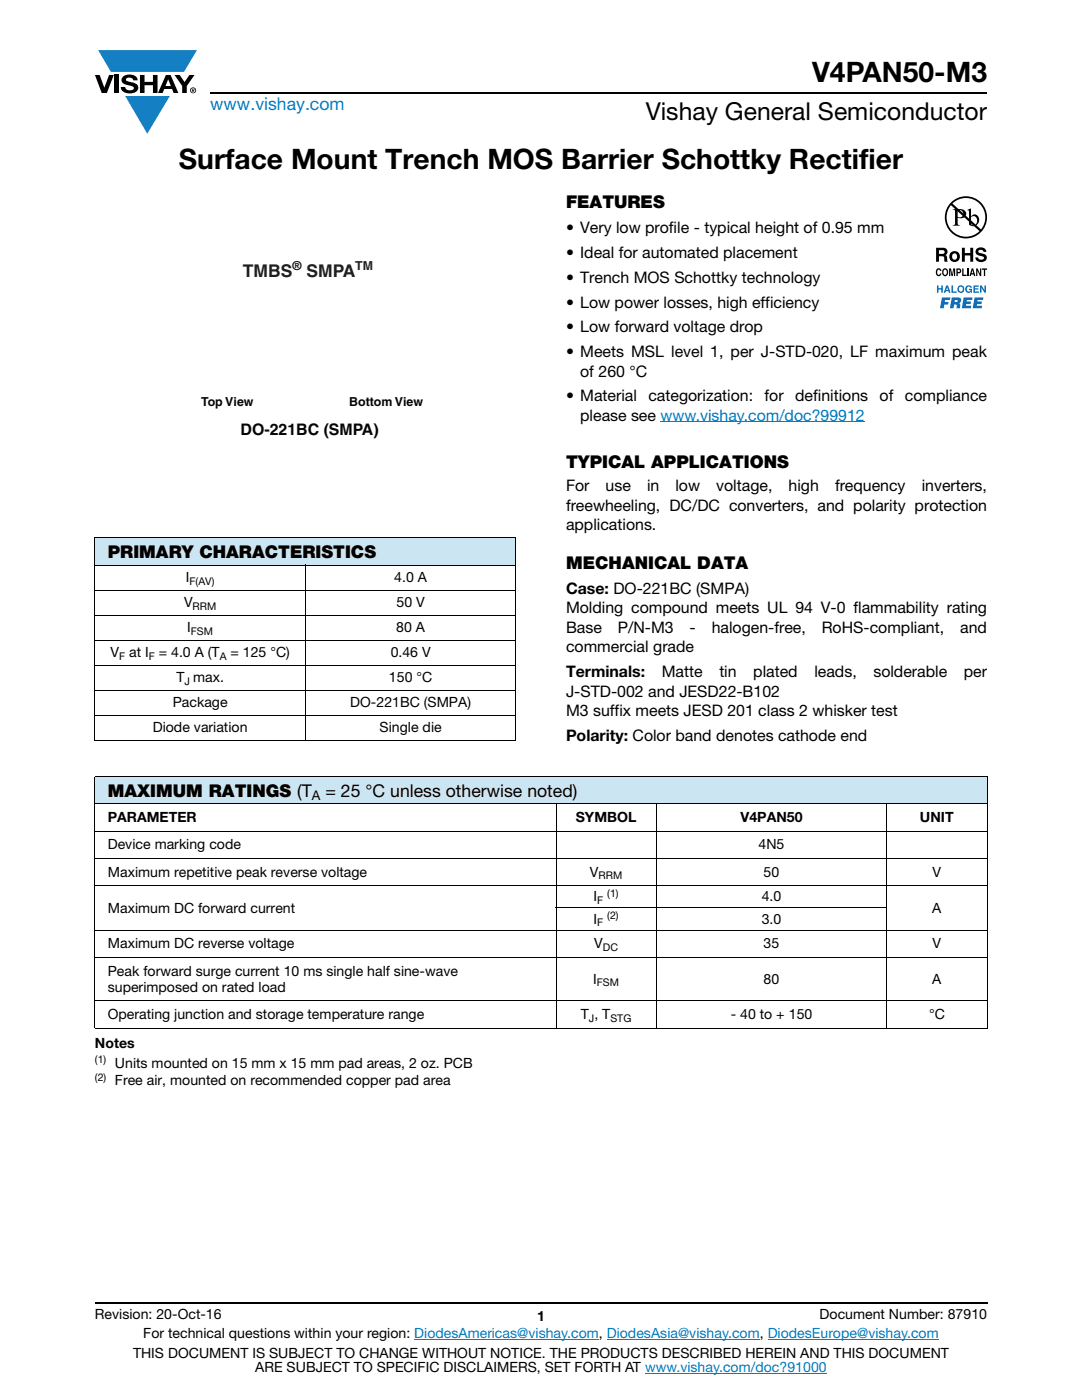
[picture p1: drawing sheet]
<svg xmlns="http://www.w3.org/2000/svg" width="216mm" height="279mm" viewBox="0 0 216 279" stroke-linecap="round" stroke-linejoin="round" font-family="sans-serif">
<defs><g id="words">
<g font-size="5.6">
<text x="162.1" y="16.4">V4PAN50-M3</text>
<text x="35.7" y="33.8">Surface Mount Trench MOS Barrier Schottky Rectifier</text>
</g>
<text font-size="4.9" x="128.8" y="24">Vishay General Semiconductor</text>
<text font-size="3.5" fill="#007ec4" x="42" y="21.9">www.vishay.com</text>
<g font-size="3.5">
<text x="112.9" y="41.5">FEATURES</text>
<text x="112.9" y="93.4">TYPICAL APPLICATIONS</text>
<text x="21.5" y="111.4">PRIMARY CHARACTERISTICS</text>
<text x="112.9" y="113.5">MECHANICAL DATA</text>
<text x="21.5" y="159">MAXIMUM RATINGS (T</text>
<text x="64.9" y="159">= 25 °C unless otherwise noted)</text>
</g>
<g font-size="3.5" fill="#211e1e">
<text x="48.5" y="55.2">TMBS</text>
<text x="61.2" y="55.2">SMPA</text>
</g>
<g font-size="3.2">
<text x="112.9" y="46.6">• Very low profile - typical height of 0.95 mm</text>
<text x="112.9" y="51.5">• Ideal for automated placement</text>
<text x="112.9" y="56.5">• Trench MOS Schottky technology</text>
<text x="112.9" y="61.4">• Low power losses, high efficiency</text>
<text x="112.9" y="66.3">• Low forward voltage drop</text>
<text x="112.9" y="71.3">• Meets MSL level 1, per J-STD-020, LF maximum peak</text>
<text x="115.8" y="75.2">of 260 °C</text>
<text x="112.9" y="80.1">• Material</text>
<text x="115.8" y="84">please see www.vishay.com/doc?99912</text>
<text x="129.4" y="80.1">categorization:</text>
<text x="152.6" y="80.1">for</text>
<text x="158.7" y="80.1">definitions</text>
<text x="175.5" y="80.1">of</text>
<text x="180.6" y="80.1">compliance</text>
<text x="112.9" y="98.1">For</text>
<text x="112.9" y="102">freewheeling, DC/DC converters, and polarity protection</text>
<text x="120.8" y="98.1">use</text>
<text x="129.1" y="98.1">in</text>
<text x="134.8" y="98.1">low</text>
<text x="142.9" y="98.1">voltage,</text>
<text x="157.3" y="98.1">high</text>
<text x="166.6" y="98.1">frequency</text>
<text x="183.9" y="98.1">inverters,</text>
<text x="112.9" y="105.9">applications.</text>
<text x="112.9" y="118.6">Case: DO-221BC (SMPA)</text>
<text x="112.9" y="122.4">Molding compound meets UL 94 V-0 flammability rating</text>
<text x="112.9" y="126.3">Base</text>
<text x="112.9" y="130.2">commercial grade</text>
<text x="123.3" y="126.3">P/N-M3</text>
<text x="137.6" y="126.3">-</text>
<text x="142" y="126.3">halogen-free,</text>
<text x="164" y="126.3">RoHS-compliant,</text>
<text x="191.6" y="126.3">and</text>
<text x="112.9" y="135.1">Terminals:</text>
<text x="132" y="135.1">Matte</text>
<text x="143.5" y="135.1">tin</text>
<text x="150.3" y="135.1">plated</text>
<text x="162.5" y="135.1">leads,</text>
<text x="174.3" y="135.1">solderable</text>
<text x="192.3" y="135.1">per</text>
<text x="112.9" y="139">J-STD-002 and JESD22-B102</text>
<text x="112.9" y="142.9">M3 suffix meets JESD 201 class 2 whisker test</text>
<text x="112.9" y="147.8">Polarity: Color band denotes cathode end</text>
</g>
<text font-size="3.2" fill="#050504" x="48" y="86.9">DO-221BC (SMPA)</text>
<g font-size="2.8">
<text x="37.1" y="116.2">I</text>
<text x="78.7" y="116.2">4.0 A</text>
<text x="36.7" y="121.2">V</text>
<text x="79.1" y="121.2">50 V</text>
<text x="22.1" y="131.2">V</text>
<text x="25.8" y="131.2">at I</text>
<text x="31.7" y="131.2">= 4.0 A (T</text>
<text x="37.4" y="126.2">I</text>
<text x="46" y="131.2">= 125 °C)</text>
<text x="78" y="131.2">0.46 V</text>
<text x="79.1" y="126.2">80 A</text>
<text x="35.2" y="136.2">T max.</text>
<text x="77.6" y="136.2">150 °C</text>
<text x="34.5" y="141.2">Package</text>
<text x="69.9" y="141.2">DO-221BC (SMPA)</text>
<text x="30.5" y="146.2">Diode variation</text>
<text x="75.8" y="146.2">Single die</text>
<text x="21.5" y="164">PARAMETER</text>
<text x="114.9" y="164">SYMBOL</text>
<text x="147.8" y="164">V4PAN50</text>
<text x="183.6" y="164">UNIT</text>
<text x="21.5" y="169.5">Device marking code</text>
<text x="151.4" y="169.5">4N5</text>
<text x="21.5" y="175">Maximum repetitive peak reverse voltage</text>
<text x="117.7" y="175">V</text>
<text x="118.4" y="179.9">I</text>
<text x="152" y="179.9">4.0</text>
<text x="152.4" y="175">50</text>
<text x="186.1" y="175">V</text>
<text x="21.5" y="182.1">Maximum DC forward current</text>
<text x="118.4" y="184.3">I</text>
<text x="152" y="184.3">3.0</text>
<text x="186" y="182.1">A</text>
<text x="21.5" y="189.3">Maximum DC reverse voltage</text>
<text x="118.6" y="189.3">V</text>
<text x="152.4" y="189.3">35</text>
<text x="186.1" y="189.3">V</text>
<text x="21.5" y="194.7">Peak forward surge current 10 ms single half sine-wave</text>
<text x="21.5" y="197.9">superimposed on rated load</text>
<text x="118.4" y="196.3">I</text>
<text x="152.4" y="196.3">80</text>
<text x="186" y="196.3">A</text>
<text x="21.5" y="203.4">Operating junction and storage temperature range</text>
<text x="115.9" y="203.4">T , T</text>
<text x="145.8" y="203.4">- 40 to + 150</text>
<text x="185.4" y="203.4">°C</text>
<text x="18.9" y="209.2">Notes</text>
<text x="22.9" y="213.1">Units mounted on 15 mm x 15 mm pad areas, 2 oz. PCB</text>
<text x="22.9" y="216.6">Free air, mounted on recommended copper pad area</text>
<text x="18.9" y="263.3">Revision: 20-Oct-16</text>
<text x="107.2" y="263.6">1</text>
<text x="163.6" y="263.3">Document Number: 87910</text>
<text x="28.6" y="267.1">For technical questions within your region: DiodesAmericas@vishay.com, DiodesAsia@vishay.com, DiodesEurope@vishay.com</text>
<text x="26.5" y="271">THIS DOCUMENT IS SUBJECT TO CHANGE WITHOUT NOTICE. THE PRODUCTS DESCRIBED HEREIN AND THIS DOCUMENT</text>
<text x="50.9" y="273.8">ARE SUBJECT TO SPECIFIC DISCLAIMERS, SET FORTH AT www.vishay.com/doc?91000</text>
</g>
<text font-size="2.6" x="62.3" y="159.6">A</text>
<g font-size="2.5" fill="#211e1e">
<text x="58.4" y="53.8">®</text>
<text x="70.9" y="53.8">TM</text>
</g>
<g font-size="2.5" fill="#050504">
<text x="40.1" y="81">Top View</text>
<text x="69.7" y="81">Bottom View</text>
</g>
<g font-size="2.1">
<text x="37.8" y="116.7">F(AV)</text>
<text x="38.4" y="121.7">RRM</text>
<text x="23.8" y="131.7">F</text>
<text x="29.7" y="131.7">F</text>
<text x="38.1" y="126.7">FSM</text>
<text x="43.8" y="131.7">A</text>
<text x="36.8" y="136.7">J</text>
<text x="119.4" y="175.5">RRM</text>
<text x="121.2" y="179">(1)</text>
<text x="119.2" y="180.4">F</text>
<text x="119.2" y="184.8">F</text>
<text x="121.2" y="183.5">(2)</text>
<text x="120.3" y="189.8">DC</text>
<text x="119.1" y="196.8">FSM</text>
<text x="117.5" y="203.9">J</text>
<text x="121.8" y="203.9">STG</text>
<text x="18.9" y="212.2">(1)</text>
<text x="18.9" y="215.8">(2)</text>
</g>
</g></defs>
<g fill="#147fc3">
<path d="M19.6 10h19.7l-2.6 4.3h-1.1h-13.5z"/>
<path d="M25 19.2h8.9l-4.5 7.5z"/>
</g>
<g fill="#000">
<path d="M18.9 15h1l.9 2.5 1-2.5h.9l-1.4 3.6h-1zM22.9 15h.9v3.6h-.9zM24.6 15.3a2.1 2.1 0 0 1 2.8 .3l.1 .4h-.9a.79 .79 0 0 0-.7-.5 .79 .79 0 0 0-.8 .4l.3 .3 1 .2a1.08 1.08 0 0 1 1.2 1 1.08 1.08 0 0 1-1.1 1.2 1.73 1.73 0 0 1-2.4-1.2h.9a.96 .96 0 0 0 .8 .6 .96 .96 0 0 0 .9-.4 1.31 1.31 0 0 0-1.2-.6 1.03 1.03 0 0 1-1.1-.6 1.03 1.03 0 0 1 .2-1.1zM27.9 15h.9v1.3h1.7v-1.3h.9v3.6h-.9v-1.6h-1.7v1.6h-.9zM34.8 15h1.1l.9 1.4 1-1.4h1l-1.5 2.2v1.4h-.9v-1.4z"/>
<path d="M33.6 15.9l.5 1.3h-1.1zM33.1 15l-1.6 3.6h1l.3-.8h1.5l.3 .8h1l-1.6-3.6z"/>
<path d="M38.4 17.8h.2v.2h-.2zM38.3 17.7v.7h.1v-.3l.4 .3-.2-.3 .2-.2-.1-.2z"/>
<path d="M38.1 18a.46 .46 0 0 1 .9 0 .46 .46 0 0 1-.9 0zM37.9 18a.6 .6 0 0 0 1.2 0 .6 .6 0 0 0-1.2 0z"/>
</g>
<path d="M42 18.6h155M18.9 260h178.1" fill="none" stroke="#000" stroke-width=".36"/>
<path d="M131.8 84.2h40.8M82.7 267.3h36.8M121.1 267.3h30.5M128.7 274h36.3M153.2 267.3h34.1" fill="none" stroke="#007ec4" stroke-width=".2"/>
<path d="M18.9 107.3h84.1v5.5h-84.1z" fill="#cce5f3"/>
<g fill="none" stroke="#000" stroke-width=".2">
<path d="M18.9 107.3h84.1M18.9 112.8h84.1M18.9 117.8h84.1M18.9 107.4v5.3M18.9 112.9v34.8M60.9 112.7v35.1M103 107.4v5.3M103 112.9v34.8M18.9 122.8h84.1M18.9 127.8h84.1M18.9 132.8h84.1M18.9 137.8h84.1"/>
<path d="M18.9 142.8h84.1M18.9 147.8h84.1"/>
</g>
<g fill="#fff">
<path d="M30.9 50.8h60.1v41.7h-60.1z"/>
<path d="M186.7 39.2h10.3v22.3h-10.3z"/>
</g>
<g fill="#0160ae">
<path d="M187 57h.3v.5h.5v-.5h.3v1.4h-.3v-.6h-.5v.6h-.3z"/>
<path d="M189.9 57h.3v1.2h.7v.2h-1z"/>
<path d="M192.8 57.2a.68 .68 0 0 1 1.1 .2l-.8-.2a.55 .55 0 0 0-.2 .6 .55 .55 0 0 0 .4 .4l.4-.3h-.4v-.3h.6v.8h-.2v-.2a.71 .71 0 0 1-1 0 .71 .71 0 0 1 .1-1z"/>
<path d="M194.2 57h1.1v.2h-.8v.3h.7v.3h-.7v.4h.8v.2h-1.1z"/>
<path d="M195.6 57h.3l.5 1 .1-1h.2v1.4h-.3l-.6-1v1h-.2z"/>
<path d="M188 59.4h1.6v.5h-1l-.1 .4h.8l-.1 .5h-.8l-.1 .7h-.7z"/>
<path d="M192.3 59.4h1.8l-.1 .5h-1.1v.3h.9l-.1 .5h-.9l-.1 .3h1.1l-.1 .5h-1.8z"/>
<path d="M194.5 59.4h1.7l-.1 .5h-1l-.1 .3h.9l-.1 .5h-.9v.3h1.1l-.1 .5h-1.8z"/>
<path d="M189 57.3l-.2 .6h.4zM188.8 57h.4l.5 1.4h-.4v-.3h-.6l-.1 .3h-.3z"/>
<path d="M191.3 57.7a.47 .47 0 0 0 .9 0 .47 .47 0 0 0-.9 0zM191 57.7a.75 .75 0 0 1 1.5 0 .75 .75 0 0 1-1.5 0z"/>
<path d="M190.5 59.9v.4l.6-.1-.1-.3zM189.9 59.4l1.8 .1a.63 .63 0 0 1-.4 1l.3 .3v.7h-.7v-.6l-.3-.1h-.2l-.2 .7h-.7z"/>
</g>
<g fill="#000">
<path d="M186.9 53.7l.4-.2 .3 .1 .2 .5-.6-.2a.66 .66 0 0 0 .1 1l.3-.3h.2a.54 .54 0 0 1-.4 .5 .54 .54 0 0 1-.6-.4zM189.4 53.6h.4l.2 1.2 .2-1.2h.4v1.5h-.3v-1.3l-.2 1.3h-.2l-.3-1.3v1.3h-.2zM192 53.6h.3v1.2h.6v.3h-.9zM191.9 49.4h.6v1.1h1.1v-1.1h.6v2.8h-.6v-1.2h-1.1v1.2h-.6zM193 53.6h.3v1.5h-.3zM195 49.6a1.15 1.15 0 0 1 1.8 .7h-.5l-.1-.2a.68 .68 0 0 0-.9-.1v.4l.2 .1a1.29 1.29 0 0 1 1.4 .9 1.17 1.17 0 0 1-1.1 .9 1.17 1.17 0 0 1-1.2-.9h.6v.2a.67 .67 0 0 0 1.1-.1l-.2-.3-.6-.2a.82 .82 0 0 1-.8-.5 .82 .82 0 0 1 .3-.9zM194.8 53.6h.3l.5 1v-1h.2v1.5h-.3l-.5-1.1v1.1h-.2zM195.9 53.6h1.1v.2h-.4v1.3h-.3v-1.3h-.4z"/>
<path d="M187.4 49.9v.8l.9-.1a.39 .39 0 0 0 0-.6zM186.8 49.4h1.4a.79 .79 0 0 1 .8 .5 .79 .79 0 0 1-.1 .9l-.3 .1a.98 .98 0 0 1 .4 1.2l.1 .1h-.6l-.2-1-.9-.1v1.1h-.6z"/>
<path d="M188.4 53.8a.64 .64 0 0 0 .2 1.1l.1-.1a.64 .64 0 0 0-.1-1zM188.2 53.7l.2-.1a.56 .56 0 0 1 .7 .3 .82 .82 0 0 1-.5 1.2h-.2a.89 .89 0 0 1-.2-1.4z"/>
<path d="M190 40.6a3.9 3.9 0 0 1 5.3-.1 3.9 3.9 0 0 1 .4 5.3zM189.7 41l5.8 5.1a3.9 3.9 0 0 1-5.4 .1 3.9 3.9 0 0 1-.4-5.2zM188.5 43.4a4.2 4.2 0 0 0 8.5 0 4.2 4.2 0 0 0-8.5 0z"/>
<path d="M190.2 50.6a.63 .63 0 0 0-.2 .8 .63 .63 0 0 0 .7 .4 .63 .63 0 0 0 .3-.8 .63 .63 0 0 0-.8-.4zM189.4 51.2a1.1 1.1 0 0 1 2.2 0 1.1 1.1 0 0 1-2.2 0z"/>
<path d="M191.1 42v1.3a.75 .75 0 0 0 1.1-.7 .75 .75 0 0 0-1.1-.6zM190.1 41.7a2.81 2.81 0 0 1 2.5 .4 .97 .97 0 0 1-.1 1.2 .97 .97 0 0 1-1.2 .2h-.2v1v.3l.5 .2h-1.5l.3-.1 .2-.4v-2.3l-.1-.2z"/>
<path d="M191.1 53.8v.5l.4-.1v-.3zM190.8 53.6h.6a.5 .5 0 0 1 .4 .5 .5 .5 0 0 1-.4 .4h-.3v.6h-.3z"/>
<path d="M193.8 43.4v1.3l.1 .2a.72 .72 0 0 0 .8-.1 .72 .72 0 0 0 .3-.8 .72 .72 0 0 0-.4-.8 .72 .72 0 0 0-.8 .2zM193 41.9l.8-.3v1.6a.89 .89 0 0 1 1.1-.4 .89 .89 0 0 1 .5 1.1 1.23 1.23 0 0 1-.7 1.1 1.23 1.23 0 0 1-1.3-.1l-.1-2.7z"/>
<path d="M194 53.9l-.1 .6h.3zM193.9 53.6h.3l.4 1.5h-.3v-.3h-.5l-.1 .3h-.3z"/>
</g>
<path d="M18.9 154.9h178.1v5.5h-178.1z" fill="#cce5f3"/>
<g fill="none" stroke="#000" stroke-width=".2">
<path d="M18.9 154.9h178.1M18.9 155v10.8M197 155v10.8M18.9 160.4h178.1M18.9 165.9h178.1M18.9 171.3h178.1M18.9 176.8h178.1M18.9 165.9v39.2M111 160.3v45M131 160.3v45M177 160.3v45M197 165.9v39.2"/>
<path d="M18.9 185.6h178.1M18.9 191.1h178.1M18.9 199.7h178.1M110.9 181.2h66.1M18.9 205.2h178.1"/>
</g>
<use href="#words"/>
</svg>
